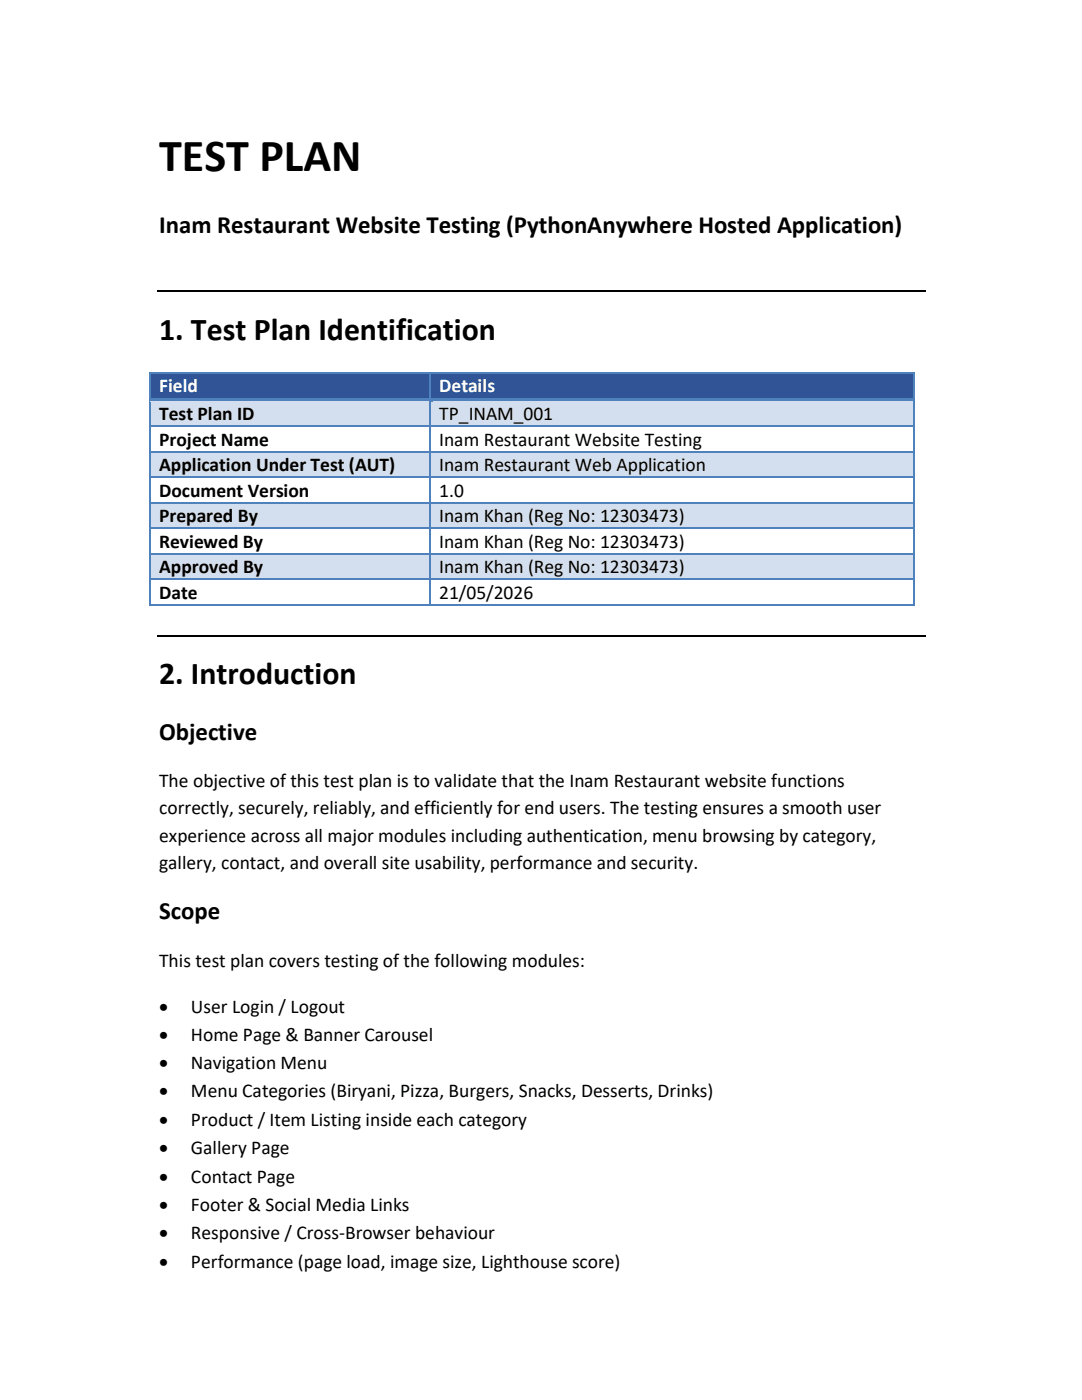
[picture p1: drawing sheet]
<svg xmlns="http://www.w3.org/2000/svg" width="216mm" height="279mm" viewBox="0 0 216 279" stroke-linecap="round" stroke-linejoin="round" font-family="sans-serif">
<defs><g id="words">
<text font-size="9.2" x="31.8" y="34.1">TEST PLAN</text>
<g font-size="6.3">
<text x="31.8" y="67.9">1. Test Plan Identification</text>
<text x="31.8" y="136.6">2. Introduction</text>
</g>
<g font-size="5">
<text x="31.8" y="46.5">Inam Restaurant Website Testing (PythonAnywhere Hosted Application)</text>
<text x="31.8" y="147.6">Objective</text>
<text x="31.8" y="183.5">Scope</text>
</g>
<g font-size="3.9" fill="#fff">
<text x="31.8" y="78.3">Field</text>
<text x="87.6" y="78.3">Details</text>
</g>
<g font-size="3.9">
<text x="31.8" y="83.9">Test Plan ID</text>
<text x="87.6" y="83.9">TP_INAM_001</text>
<text x="31.8" y="89">Project Name</text>
<text x="87.6" y="89">Inam Restaurant Website Testing</text>
<text x="31.8" y="94">Application Under Test (AUT)</text>
<text x="87.6" y="94">Inam Restaurant Web Application</text>
<text x="31.8" y="99.2">Document Version</text>
<text x="87.6" y="99.2">1.0</text>
<text x="31.8" y="104.2">Prepared By</text>
<text x="87.6" y="104.2">Inam Khan (Reg No: 12303473)</text>
<text x="31.8" y="109.3">Reviewed By</text>
<text x="87.6" y="109.3">Inam Khan (Reg No: 12303473)</text>
<text x="31.8" y="114.4">Approved By</text>
<text x="31.8" y="119.5">Date</text>
<text x="87.6" y="114.4">Inam Khan (Reg No: 12303473)</text>
<text x="87.6" y="119.5">21/05/2026</text>
<text x="31.8" y="157.1">The objective of this test plan is to validate that the Inam Restaurant website functions</text>
<text x="31.8" y="162.5">correctly, securely, reliably, and efficiently for end users. The testing ensures a smooth user</text>
<text x="31.8" y="168">experience across all major modules including authentication, menu browsing by category,</text>
<text x="31.8" y="173.5">gallery, contact, and overall site usability, performance and security.</text>
<text x="31.8" y="192.9">This test plan covers testing of the following modules:</text>
<text x="31.8" y="202.1">•</text>
<text x="38.1" y="202.1">User Login / Logout</text>
<text x="31.8" y="207.7">•</text>
<text x="38.1" y="207.7">Home Page &amp; Banner Carousel</text>
<text x="31.8" y="213.4">•</text>
<text x="38.1" y="213.4">Navigation Menu</text>
<text x="31.8" y="219">•</text>
<text x="38.1" y="219">Menu Categories (Biryani, Pizza, Burgers, Snacks, Desserts, Drinks)</text>
<text x="31.8" y="224.7">•</text>
<text x="38.1" y="224.7">Product / Item Listing inside each category</text>
<text x="31.8" y="230.4">•</text>
<text x="38.1" y="230.4">Gallery Page</text>
<text x="31.8" y="236">•</text>
<text x="38.1" y="236">Contact Page</text>
<text x="31.8" y="241.7">•</text>
<text x="38.1" y="241.7">Footer &amp; Social Media Links</text>
<text x="31.8" y="247.3">•</text>
<text x="38.1" y="247.3">Responsive / Cross-Browser behaviour</text>
<text x="31.8" y="253">•</text>
<text x="38.1" y="253">Performance (page load, image size, Lighthouse score)</text>
</g>
</g></defs>
<path d="M31.3 58.2h153.4" fill="none" stroke="#000" stroke-width=".25"/>
<g fill="#305496">
<path d="M30 74.6h55.6v4.8h-55.6z" fill-rule="evenodd"/>
<path d="M31.8 74.6h52v4.8h-52z" fill-rule="evenodd"/>
<path d="M85.9 74.6h96.2v4.8h-96.2z" fill-rule="evenodd"/>
<path d="M87.6 74.6h92.8v4.8h-92.8z" fill-rule="evenodd"/>
</g>
<g fill="#4f81bd">
<path d="M29.7 74.3h.3v.3h-.3z" fill-rule="evenodd"/>
<path d="M29.7 74.3h.3v.3h-.3z" fill-rule="evenodd"/>
</g>
<path d="M30 74.5h55.6" fill="none" stroke="#4f81bd" stroke-width=".34"/>
<path d="M85.6 74.3h.3v.3h-.3z" fill-rule="evenodd" fill="#4f81bd"/>
<path d="M85.9 74.5h96.2" fill="none" stroke="#4f81bd" stroke-width=".34"/>
<g fill="#4f81bd">
<path d="M182.1 74.3h.3v.3h-.3z" fill-rule="evenodd"/>
<path d="M182.1 74.3h.3v.3h-.3z" fill-rule="evenodd"/>
</g>
<path d="M29.9 74.6v4.8M85.7 74.6v4.8M182.3 74.6v4.8" fill="none" stroke="#4f81bd" stroke-width=".34"/>
<g fill="#d3dfee">
<path d="M30 80.2h55.6v4.7h-55.6z" fill-rule="evenodd"/>
<path d="M31.8 80.2h52v4.7h-52z" fill-rule="evenodd"/>
<path d="M85.9 80.2h96.2v4.7h-96.2z" fill-rule="evenodd"/>
<path d="M87.6 80.2h92.8v4.7h-92.8z" fill-rule="evenodd"/>
</g>
<g fill="#4f81bd">
<path d="M29.7 79.4h.3v.8h-.3z" fill-rule="evenodd"/>
<path d="M30 79.4h55.6v.7h-55.6z" fill-rule="evenodd"/>
</g>
<path d="M30 80.2h55.6" fill="none" stroke="#d3dfee" stroke-width=".2"/>
<path d="M85.9 80.1l.4 .1z" fill-rule="evenodd" fill="#d3dfee"/>
<g fill="#4f81bd">
<path d="M85.6 80.1l.3 .1z" fill-rule="evenodd"/>
<path d="M85.6 79.4h.7v.7h-.7z" fill-rule="evenodd"/>
<path d="M86.3 79.4h95.8v.7h-95.8z" fill-rule="evenodd"/>
</g>
<path d="M86.3 80.2h95.8" fill="none" stroke="#d3dfee" stroke-width=".2"/>
<path d="M182.1 79.4h.3v.8h-.3z" fill-rule="evenodd" fill="#4f81bd"/>
<path d="M29.9 80.2v4.7M85.7 80.2v4.7M182.3 80.2v4.7" fill="none" stroke="#4f81bd" stroke-width=".34"/>
<path d="M29.7 84.9h.3v.4h-.3z" fill-rule="evenodd" fill="#4f81bd"/>
<path d="M30 85.1h55.6" fill="none" stroke="#4f81bd" stroke-width=".34"/>
<path d="M85.6 84.9h.3v.4h-.3z" fill-rule="evenodd" fill="#4f81bd"/>
<path d="M85.9 85.1h96.2" fill="none" stroke="#4f81bd" stroke-width=".34"/>
<path d="M182.1 84.9h.3v.4h-.3z" fill-rule="evenodd" fill="#4f81bd"/>
<path d="M29.9 85.3v4.7M85.7 85.3v4.7M182.3 85.3v4.7" fill="none" stroke="#4f81bd" stroke-width=".34"/>
<g fill="#d3dfee">
<path d="M30 90.4h55.6v4.7h-55.6z" fill-rule="evenodd"/>
<path d="M31.8 90.4h52v4.7h-52z" fill-rule="evenodd"/>
<path d="M85.9 90.4h96.2v4.7h-96.2z" fill-rule="evenodd"/>
<path d="M87.6 90.4h92.8v4.7h-92.8z" fill-rule="evenodd"/>
</g>
<path d="M29.7 90h.3v.4h-.3z" fill-rule="evenodd" fill="#4f81bd"/>
<path d="M30 90.2h55.6" fill="none" stroke="#4f81bd" stroke-width=".34"/>
<path d="M85.6 90h.3v.4h-.3z" fill-rule="evenodd" fill="#4f81bd"/>
<path d="M85.9 90.2h96.2" fill="none" stroke="#4f81bd" stroke-width=".34"/>
<path d="M182.1 90h.3v.4h-.3z" fill-rule="evenodd" fill="#4f81bd"/>
<path d="M29.9 90.4v4.7M85.7 90.4v4.7M182.3 90.4v4.7" fill="none" stroke="#4f81bd" stroke-width=".34"/>
<path d="M29.7 95.1h.3v.3h-.3z" fill-rule="evenodd" fill="#4f81bd"/>
<path d="M30 95.3h55.6" fill="none" stroke="#4f81bd" stroke-width=".34"/>
<path d="M85.6 95.1h.3v.3h-.3z" fill-rule="evenodd" fill="#4f81bd"/>
<path d="M85.9 95.3h96.2" fill="none" stroke="#4f81bd" stroke-width=".34"/>
<path d="M182.1 95.1h.3v.3h-.3z" fill-rule="evenodd" fill="#4f81bd"/>
<path d="M29.9 95.4v4.8M85.7 95.4v4.8M182.3 95.4v4.8" fill="none" stroke="#4f81bd" stroke-width=".34"/>
<g fill="#d3dfee">
<path d="M30 100.6h55.6v4.7h-55.6z" fill-rule="evenodd"/>
<path d="M31.8 100.6h52v4.7h-52z" fill-rule="evenodd"/>
<path d="M85.9 100.6h96.2v4.7h-96.2z" fill-rule="evenodd"/>
<path d="M87.6 100.6h92.8v4.7h-92.8z" fill-rule="evenodd"/>
</g>
<path d="M29.7 100.2h.3v.4h-.3z" fill-rule="evenodd" fill="#4f81bd"/>
<path d="M30 100.4h55.6" fill="none" stroke="#4f81bd" stroke-width=".34"/>
<path d="M85.6 100.2h.3v.4h-.3z" fill-rule="evenodd" fill="#4f81bd"/>
<path d="M85.9 100.4h96.2" fill="none" stroke="#4f81bd" stroke-width=".34"/>
<path d="M182.1 100.2h.3v.4h-.3z" fill-rule="evenodd" fill="#4f81bd"/>
<path d="M29.9 100.6v4.7M85.7 100.6v4.7M182.3 100.6v4.7" fill="none" stroke="#4f81bd" stroke-width=".34"/>
<path d="M29.7 105.3h.3v.3h-.3z" fill-rule="evenodd" fill="#4f81bd"/>
<path d="M30 105.5h55.6" fill="none" stroke="#4f81bd" stroke-width=".34"/>
<path d="M85.6 105.3h.3v.3h-.3z" fill-rule="evenodd" fill="#4f81bd"/>
<path d="M85.9 105.5h96.2" fill="none" stroke="#4f81bd" stroke-width=".34"/>
<path d="M182.1 105.3h.3v.3h-.3z" fill-rule="evenodd" fill="#4f81bd"/>
<path d="M29.9 105.6v4.8M85.7 105.6v4.8M182.3 105.6v4.8" fill="none" stroke="#4f81bd" stroke-width=".34"/>
<g fill="#d3dfee">
<path d="M30 110.7h55.6v4.8h-55.6z" fill-rule="evenodd"/>
<path d="M31.8 110.7h52v4.8h-52z" fill-rule="evenodd"/>
<path d="M85.9 110.7h96.2v4.8h-96.2z" fill-rule="evenodd"/>
<path d="M87.6 110.7h92.8v4.8h-92.8z" fill-rule="evenodd"/>
</g>
<path d="M29.7 110.4h.3v.3h-.3z" fill-rule="evenodd" fill="#4f81bd"/>
<path d="M30 110.5h55.6" fill="none" stroke="#4f81bd" stroke-width=".34"/>
<path d="M85.6 110.4h.3v.3h-.3z" fill-rule="evenodd" fill="#4f81bd"/>
<path d="M85.9 110.5h96.2" fill="none" stroke="#4f81bd" stroke-width=".34"/>
<path d="M182.1 110.4h.3v.3h-.3z" fill-rule="evenodd" fill="#4f81bd"/>
<path d="M29.9 110.7v4.8M85.7 110.7v4.8M182.3 110.7v4.8" fill="none" stroke="#4f81bd" stroke-width=".34"/>
<path d="M29.7 115.5h.3v.3h-.3z" fill-rule="evenodd" fill="#4f81bd"/>
<path d="M30 115.6h55.6" fill="none" stroke="#4f81bd" stroke-width=".34"/>
<path d="M85.6 115.5h.3v.3h-.3z" fill-rule="evenodd" fill="#4f81bd"/>
<path d="M85.9 115.6h96.2" fill="none" stroke="#4f81bd" stroke-width=".34"/>
<path d="M182.1 115.5h.3v.3h-.3z" fill-rule="evenodd" fill="#4f81bd"/>
<path d="M29.9 115.8v4.8" fill="none" stroke="#4f81bd" stroke-width=".34"/>
<g fill="#4f81bd">
<path d="M29.7 120.6h.3v.3h-.3z" fill-rule="evenodd"/>
<path d="M29.7 120.6h.3v.3h-.3z" fill-rule="evenodd"/>
</g>
<path d="M85.7 115.8v4.8M30 120.8h55.6" fill="none" stroke="#4f81bd" stroke-width=".34"/>
<path d="M85.6 120.6h.3v.3h-.3z" fill-rule="evenodd" fill="#4f81bd"/>
<path d="M182.3 115.8v4.8M85.9 120.8h96.2" fill="none" stroke="#4f81bd" stroke-width=".34"/>
<g fill="#4f81bd">
<path d="M182.1 120.6h.3v.3h-.3z" fill-rule="evenodd"/>
<path d="M182.1 120.6h.3v.3h-.3z" fill-rule="evenodd"/>
</g>
<path d="M31.3 126.8h153.4" fill="none" stroke="#000" stroke-width=".25"/>
<use href="#words"/>
</svg>
